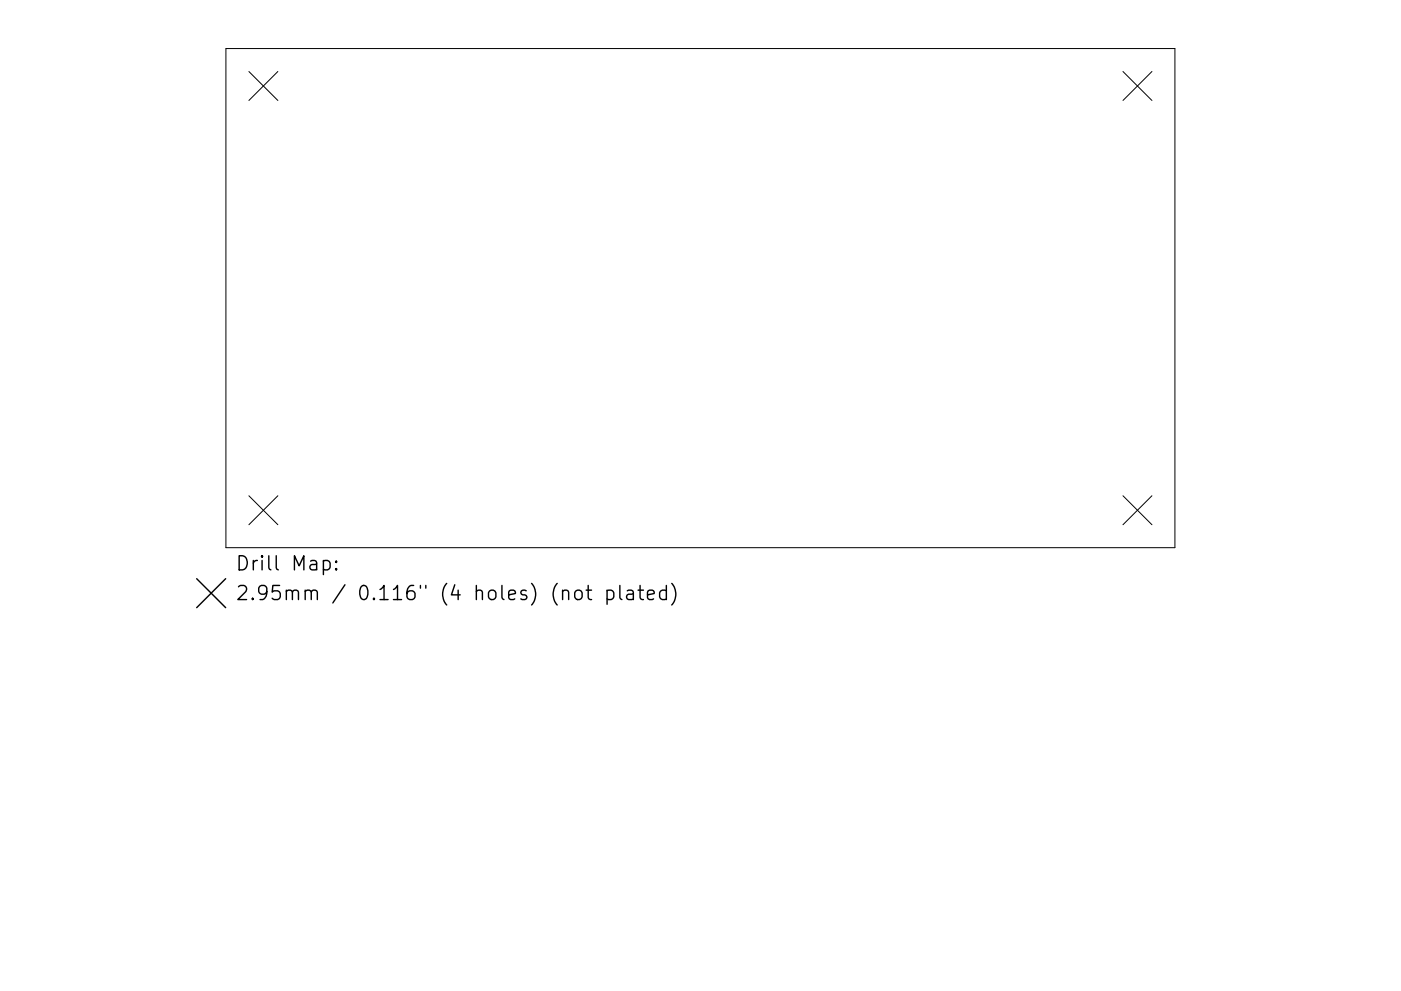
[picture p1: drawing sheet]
<svg xmlns="http://www.w3.org/2000/svg" width="297mm" height="210mm" viewBox="0 0 297 210" stroke-linecap="round" stroke-linejoin="round" font-family="sans-serif">
<defs><g id="words">
<g font-size="4.2">
<text x="49.8" y="121.1">Drill Map:</text>
<text x="49.8" y="127.4">2.95mm / 0.116&quot; (4 holes) (not plated)</text>
</g>
</g></defs>
<path d="M47.9 10.3h201.2v105.9h-201.2zM52.8 15.2l6.1 6.1M58.9 15.2l-6.1 6.1M238.1 15.2l6.1 6.1M244.2 15.2l-6.1 6.1M52.8 105.2l6.1 6.1M58.9 105.2l-6.1 6.1M238.1 105.2l6.1 6.1M244.2 105.2l-6.1 6.1" fill="none" stroke="#000" stroke-width=".21"/>
<g fill="none" stroke="#000" stroke-width=".3">
<path d="M68.6 119.1l.8-.2 .6 .6v.8l-.3 .5-.3 .1-.8-.1M71.3 119.1l.1 .1-.1 .1-.2-.1 .2-.1v.2M41.7 122.8l6.1 6.1M47.8 122.8l-6.1 6.1M71.3 120.6l.1 .2-.1 .1-.2-.1 .2-.2v.3M122 125.5a.81 .81 0 0 1 .8-.3 .81 .81 0 0 1 .6 .6v.8a.81 .81 0 0 1-.8 .6 .81 .81 0 0 1-.7-.6v-.8zM124.3 125.2h1.1M124.7 124.2v2.6l.2 .3 .5 .1M128.7 125.4l.9-.2 .5 .6v.8l-.2 .5-.3 .1-.9-.1M128.7 125.2v3M131.4 124.2v2.6l.5 .4M133 125.4l.3-.2 .8 .2 .2 .2v1.6"/>
<path d="M134.3 125.9l-1 .2a.59 .59 0 0 0-.5 .5 .59 .59 0 0 0 .5 .6l1-.1M135.3 125.2h1.1M135.7 124.2v2.6l.2 .3 .5 .1M137.3 126.2l1.4-.3-.1-.5-.9-.2-.4 .4v1.2l.1 .3 .3 .1 .9-.1M141.3 125.4l-.9-.2-.5 .6v.8l.2 .5 .3 .1 .9-.1M141.3 124.2v3M142.4 123.8a3.4 3.4 0 0 1 0 4.6"/>
</g>
<use href="#words"/>
</svg>
